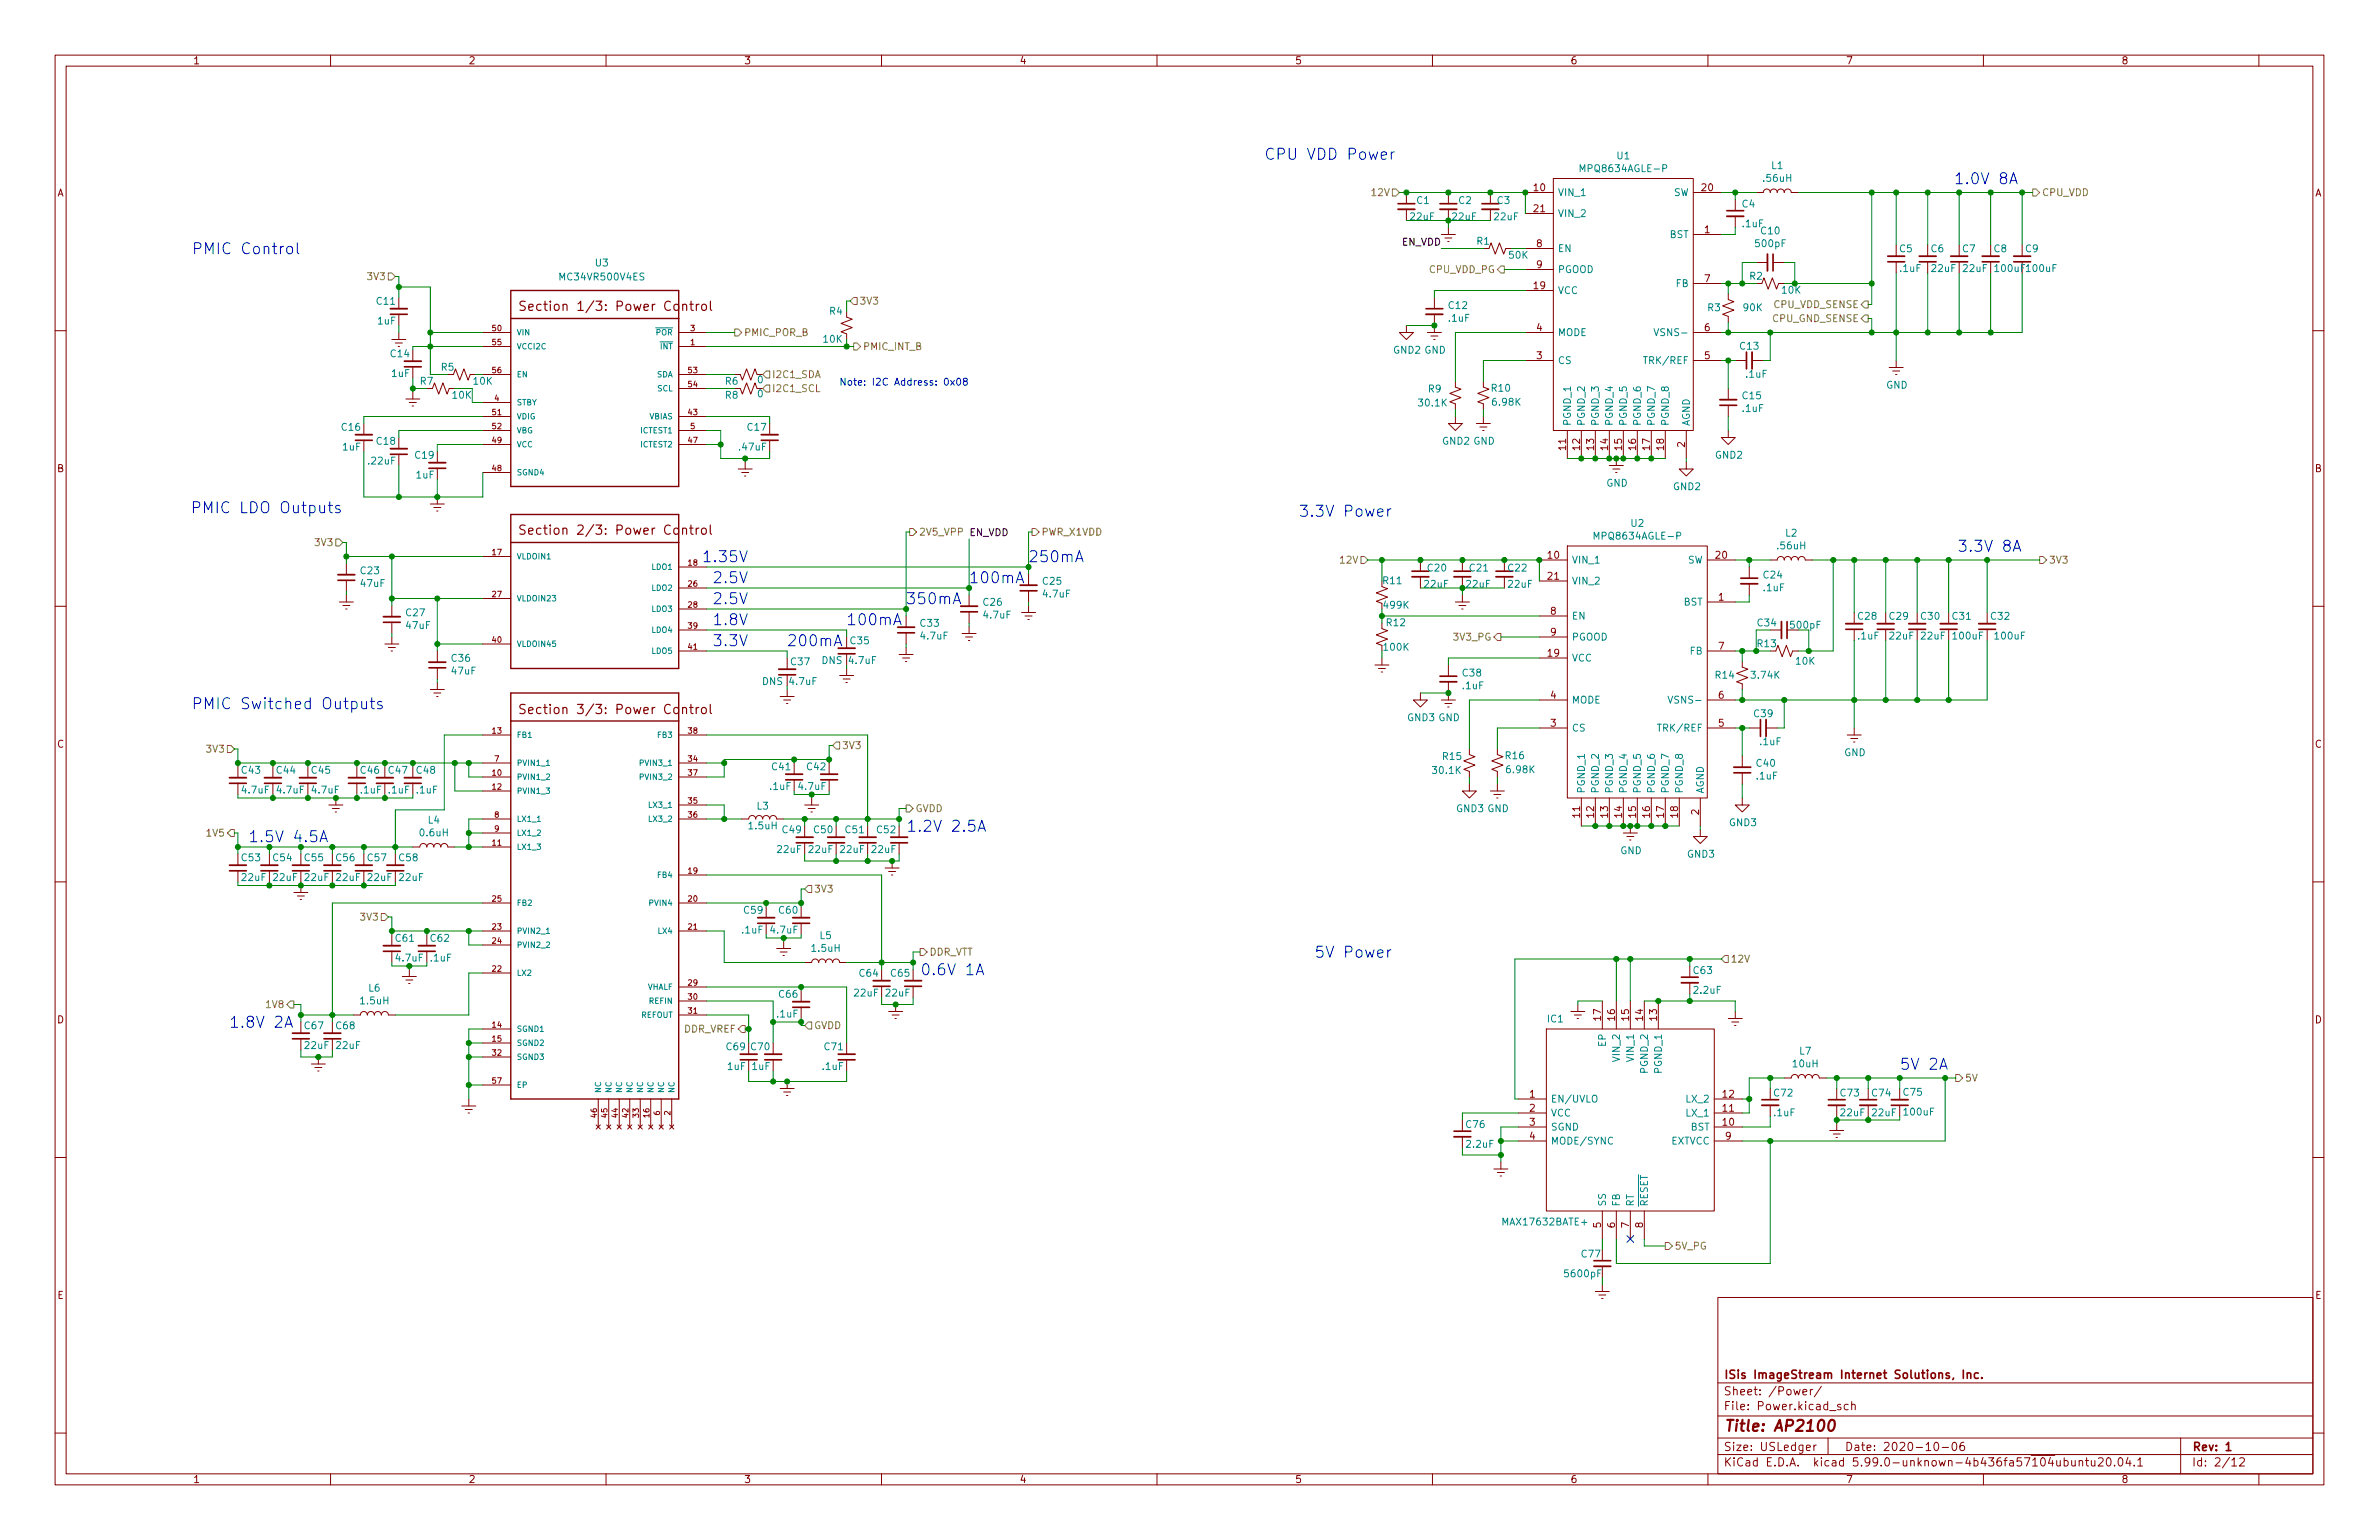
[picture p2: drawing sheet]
<svg xmlns="http://www.w3.org/2000/svg" width="432mm" height="279mm" viewBox="0 0 432 279" stroke-linecap="round" stroke-linejoin="round" font-family="sans-serif">
<defs><g id="words">
<g font-size="2.8" fill="#0000c2">
<text x="231.6" y="29">CPU VDD Power</text>
<text x="356.3" y="33.4">1.0V 8A</text>
<text x="36.9" y="46.1">PMIC Control</text>
<text x="37.1" y="93.1">PMIC LDO Outputs</text>
<text x="237.8" y="93.8">3.3V Power</text>
<text x="356.9" y="100.1">3.3V 8A</text>
<text x="128.6" y="102">1.35V</text>
<text x="130.1" y="105.8">2.5V</text>
<text x="176.9" y="105.8">100mA</text>
<text x="187.7" y="102">250mA</text>
<text x="130.1" y="113.4">1.8V</text>
<text x="130.1" y="109.6">2.5V</text>
<text x="154.7" y="113.4">100mA</text>
<text x="165.5" y="109.6">350mA</text>
<text x="130.1" y="117.3">3.3V</text>
<text x="143.9" y="117.3">200mA</text>
<text x="38.3" y="128.7">PMIC Switched Outputs</text>
<text x="47.3" y="152.8">1.5V 4.5A</text>
<text x="164.5" y="150.9">1.2V 2.5A</text>
<text x="240.1" y="173.8">5V Power</text>
<text x="167" y="176.9">0.6V 1A</text>
<text x="43.2" y="186.5">1.8V 2A</text>
<text x="345.9" y="194.1">5V 2A</text>
</g>
<text font-size="2.8" fill="#840000" x="312.8" y="259.7">Title: AP2100</text>
<g font-size="2.3" fill="#840000">
<text x="96.9" y="56.4">Section 1/3: Power Control</text>
<text x="96.9" y="97">Section 2/3: Power Control</text>
<text x="96.9" y="129.6">Section 3/3: Power Control</text>
</g>
<g font-size="2.1" fill="#840000">
<text x="312.8" y="250.2">ISis ImageStream Internet Solutions, Inc.</text>
<text x="312.8" y="255.9">File: Power.kicad_sch</text>
<text x="312.8" y="253.2">Sheet: /Power/</text>
<text x="312.8" y="263.2">Size: USLedger</text>
<text x="334.8" y="263.2">Date: 2020-10-06</text>
<text x="397.8" y="263.2">Rev: 1</text>
<text x="312.8" y="266">KiCad E.D.A. kicad 5.99.0-unknown-4b436fa57~104~ubuntu20.04.1</text>
<text x="397.8" y="266">Id: 2/12</text>
</g>
<g font-size="1.8" fill="#840000">
<text x="35" y="11.7">1</text>
<text x="85" y="11.7">2</text>
<text x="135" y="11.7">3</text>
<text x="185" y="11.7">4</text>
<text x="235" y="11.7">5</text>
<text x="285" y="11.7">6</text>
<text x="335" y="11.7">7</text>
<text x="385" y="11.7">8</text>
<text x="10.3" y="35.6">A</text>
<text x="278.4" y="34.7">10</text>
<text x="308.9" y="34.7">20</text>
<text x="420.1" y="35.6">A</text>
<text x="278.4" y="38.5">21</text>
<text x="278.9" y="44.8">8</text>
<text x="309.4" y="42.3">1</text>
<text x="278.4" y="52.5">19</text>
<text x="278.9" y="48.6">9</text>
<text x="309.4" y="51.2">7</text>
<text x="278.9" y="65.2">3</text>
<text x="278.9" y="60.1">4</text>
<text x="309.4" y="65.2">5</text>
<text x="309.4" y="60.1">6</text>
<text x="284.2" y="81.6" transform="rotate(-90 284.2 81.6)">11</text>
<text x="286.8" y="81.6" transform="rotate(-90 286.8 81.6)">12</text>
<text x="289.3" y="81.6" transform="rotate(-90 289.3 81.6)">13</text>
<text x="291.8" y="81.6" transform="rotate(-90 291.8 81.6)">14</text>
<text x="294.4" y="81.6" transform="rotate(-90 294.4 81.6)">15</text>
<text x="296.9" y="81.6" transform="rotate(-90 296.9 81.6)">16</text>
<text x="299.5" y="81.6" transform="rotate(-90 299.5 81.6)">17</text>
<text x="302" y="81.6" transform="rotate(-90 302 81.6)">18</text>
<text x="305.8" y="81.1" transform="rotate(-90 305.8 81.1)">2</text>
<text x="10.3" y="85.7">B</text>
<text x="420.1" y="85.7">B</text>
<text x="281" y="101.3">10</text>
<text x="311.4" y="101.3">20</text>
<text x="281" y="105.2">21</text>
<text x="281.4" y="111.5">8</text>
<text x="311.9" y="109">1</text>
<text x="281" y="119.1">19</text>
<text x="281.4" y="115.3">9</text>
<text x="311.9" y="117.9">7</text>
<text x="281.4" y="131.8">3</text>
<text x="281.4" y="126.7">4</text>
<text x="311.9" y="131.8">5</text>
<text x="311.9" y="126.7">6</text>
<text x="10.3" y="135.6">C</text>
<text x="420.1" y="135.6">C</text>
<text x="286.8" y="148.3" transform="rotate(-90 286.8 148.3)">11</text>
<text x="289.3" y="148.3" transform="rotate(-90 289.3 148.3)">12</text>
<text x="291.8" y="148.3" transform="rotate(-90 291.8 148.3)">13</text>
<text x="294.4" y="148.3" transform="rotate(-90 294.4 148.3)">14</text>
<text x="296.9" y="148.3" transform="rotate(-90 296.9 148.3)">15</text>
<text x="299.5" y="148.3" transform="rotate(-90 299.5 148.3)">16</text>
<text x="302" y="148.3" transform="rotate(-90 302 148.3)">17</text>
<text x="304.5" y="148.3" transform="rotate(-90 304.5 148.3)">18</text>
<text x="308.4" y="147.8" transform="rotate(-90 308.4 147.8)">2</text>
<text x="10.3" y="185.7">D</text>
<text x="290.6" y="185.1" transform="rotate(-90 290.6 185.1)">17</text>
<text x="293.1" y="185.1" transform="rotate(-90 293.1 185.1)">16</text>
<text x="295.7" y="185.1" transform="rotate(-90 295.7 185.1)">15</text>
<text x="298.2" y="185.1" transform="rotate(-90 298.2 185.1)">14</text>
<text x="300.7" y="185.1" transform="rotate(-90 300.7 185.1)">13</text>
<text x="420.1" y="185.7">D</text>
<text x="277.6" y="199.1">1</text>
<text x="277.6" y="201.7">2</text>
<text x="312.7" y="199.1">12</text>
<text x="312.7" y="201.7">11</text>
<text x="277.6" y="204.2">3</text>
<text x="277.6" y="206.8">4</text>
<text x="312.7" y="204.2">10</text>
<text x="313.2" y="206.8">9</text>
<text x="290.6" y="222.7" transform="rotate(-90 290.6 222.7)">5</text>
<text x="293.1" y="222.7" transform="rotate(-90 293.1 222.7)">6</text>
<text x="295.7" y="222.7" transform="rotate(-90 295.7 222.7)">7</text>
<text x="298.2" y="222.7" transform="rotate(-90 298.2 222.7)">8</text>
<text x="10.4" y="235.7">E</text>
<text x="420.2" y="235.7">E</text>
<text x="35" y="269.1">1</text>
<text x="85" y="269.1">2</text>
<text x="135" y="269.1">3</text>
<text x="185" y="269.1">4</text>
<text x="235" y="269.1">5</text>
<text x="285" y="269.1">6</text>
<text x="335" y="269.1">7</text>
<text x="385" y="269.1">8</text>
</g>
<g font-size="1.8" fill="#008484">
<text x="293.5" y="28.9">U1</text>
<text x="282.7" y="35.6">VIN_1</text>
<text x="287.3" y="31.2">MPQ8634AGLE-P</text>
<text x="303.7" y="35.6">SW</text>
<text x="320.2" y="33">.56uH</text>
<text x="321.5" y="30.7">L1</text>
<text x="256" y="39.9">22uF</text>
<text x="257.2" y="37">C1</text>
<text x="263.7" y="39.9">22uF</text>
<text x="264.8" y="37">C2</text>
<text x="271.3" y="39.9">22uF</text>
<text x="271.8" y="37">C3</text>
<text x="282.7" y="39.4">VIN_2</text>
<text x="316.2" y="37.6">C4</text>
<text x="316.3" y="41.2">.1uF</text>
<text x="268.1" y="44.4">R1</text>
<text x="282.7" y="45.7">EN</text>
<text x="303" y="43.2">BST</text>
<text x="318.8" y="44.8">500pF</text>
<text x="319.7" y="42.5">C10</text>
<text x="344.8" y="45.8">C5</text>
<text x="350.5" y="45.8">C6</text>
<text x="356.2" y="45.8">C7</text>
<text x="361.9" y="45.8">C8</text>
<text x="367.6" y="45.8">C9</text>
<text x="101.9" y="50.9">MC34VR500V4ES</text>
<text x="108.1" y="48.3">U3</text>
<text x="282.7" y="53.3">VCC</text>
<text x="282.7" y="49.5">PGOOD</text>
<text x="304.2" y="52.1">FB</text>
<text x="317.6" y="50.7">R2</text>
<text x="344.9" y="49.3">.1uF</text>
<text x="350.7" y="49.3">22uF</text>
<text x="356.4" y="49.3">22uF</text>
<text x="362.2" y="49.3">100uF</text>
<text x="367.9" y="49.3">100uF</text>
<text x="68.4" y="55.3">C11</text>
<text x="68.6" y="58.9">1uF</text>
<text x="150.6" y="57.1">R4</text>
<text x="263" y="58.4">.1uF</text>
<text x="263" y="56">C12</text>
<text x="310" y="56.4">R3</text>
<text x="316.5" y="56.4">90K</text>
<text x="71" y="64.8">C14</text>
<text x="149.5" y="62.2">10K</text>
<text x="252.9" y="64.2">GND2 GND</text>
<text x="282.7" y="61">MODE</text>
<text x="301.2" y="61">VSNS-</text>
<text x="315.9" y="63.4">C13</text>
<text x="71.1" y="68.4">1uF</text>
<text x="76.3" y="69.8">R7</text>
<text x="80.1" y="67.2">R5</text>
<text x="131.7" y="69.8">R6</text>
<text x="137.5" y="69.5">0</text>
<text x="259.3" y="71.2">R9</text>
<text x="270.8" y="71.1">R10</text>
<text x="282.7" y="66">CS</text>
<text x="298.9" y="66">TRK/REF</text>
<text x="317" y="68.5">.1uF</text>
<text x="342.3" y="70.5">GND</text>
<text x="82.2" y="72.3">10K</text>
<text x="131.7" y="72.3">R8</text>
<text x="137.5" y="72.1">0</text>
<text x="257.6" y="73.7">30.1K</text>
<text x="271" y="73.6">6.98K</text>
<text x="285.1" y="77.3" transform="rotate(-90 285.1 77.3)">PGND_1</text>
<text x="287.7" y="77.3" transform="rotate(-90 287.7 77.3)">PGND_2</text>
<text x="290.2" y="77.3" transform="rotate(-90 290.2 77.3)">PGND_3</text>
<text x="292.7" y="77.3" transform="rotate(-90 292.7 77.3)">PGND_4</text>
<text x="295.3" y="77.3" transform="rotate(-90 295.3 77.3)">PGND_5</text>
<text x="297.8" y="77.3" transform="rotate(-90 297.8 77.3)">PGND_6</text>
<text x="300.4" y="77.3" transform="rotate(-90 300.4 77.3)">PGND_7</text>
<text x="302.9" y="77.3" transform="rotate(-90 302.9 77.3)">PGND_8</text>
<text x="306.7" y="77.3" transform="rotate(-90 306.7 77.3)">AGND</text>
<text x="316.3" y="74.7">.1uF</text>
<text x="316.3" y="72.4">C15</text>
<text x="62.1" y="78.1">C16</text>
<text x="62.2" y="81.7">1uF</text>
<text x="68.4" y="80.7">C18</text>
<text x="75.4" y="83.2">C19</text>
<text x="134.2" y="81.7">.47uF</text>
<text x="135.7" y="78.1">C17</text>
<text x="261.8" y="80.7">GND2 GND</text>
<text x="311.4" y="83.2">GND2</text>
<text x="66.9" y="84.3">.22uF</text>
<text x="75.6" y="86.8">1uF</text>
<text x="291.5" y="88.3">GND</text>
<text x="303.7" y="88.9">GND2</text>
<text x="296" y="95.6">U2</text>
<text x="289.9" y="97.9">MPQ8634AGLE-P</text>
<text x="322.7" y="99.7">.56uH</text>
<text x="324.1" y="97.3">L2</text>
<text x="65.5" y="104.2">C23</text>
<text x="65.5" y="106.5">47uF</text>
<text x="189.3" y="106.1">C25</text>
<text x="251.1" y="106">R11</text>
<text x="258.6" y="106.6">22uF</text>
<text x="259.2" y="103.7">C20</text>
<text x="266.2" y="106.6">22uF</text>
<text x="266.8" y="103.7">C21</text>
<text x="273.8" y="103.7">C22</text>
<text x="273.8" y="106.6">22uF</text>
<text x="285.2" y="102.2">VIN_1</text>
<text x="285.2" y="106">VIN_2</text>
<text x="306.3" y="102.2">SW</text>
<text x="320.1" y="107.3">.1uF</text>
<text x="320.1" y="104.9">C24</text>
<text x="73.8" y="111.8">C27</text>
<text x="167.1" y="113.7">C33</text>
<text x="178.5" y="109.9">C26</text>
<text x="178.6" y="112.2">4.7uF</text>
<text x="189.4" y="108.4">4.7uF</text>
<text x="251.3" y="110.4">499K</text>
<text x="251.7" y="113.6">R12</text>
<text x="285.2" y="112.4">EN</text>
<text x="305.6" y="109.9">BST</text>
<text x="319.1" y="113.6">C34</text>
<text x="337.3" y="112.4">C28</text>
<text x="343" y="112.4">C29</text>
<text x="348.7" y="112.4">C30</text>
<text x="354.4" y="112.4">C31</text>
<text x="361.4" y="112.4">C32</text>
<text x="73.8" y="114.1">47uF</text>
<text x="154.4" y="116.9">C35</text>
<text x="167.2" y="116">4.7uF</text>
<text x="251.3" y="118">100K</text>
<text x="285.2" y="116.2">PGOOD</text>
<text x="306.8" y="118.7">FB</text>
<text x="319" y="117.4">R13</text>
<text x="337.3" y="116">.1uF</text>
<text x="343" y="116">22uF</text>
<text x="348.8" y="116">22uF</text>
<text x="354.6" y="116">100uF</text>
<text x="362.2" y="116">100uF</text>
<text x="82" y="120">C36</text>
<text x="82.1" y="122.4">47uF</text>
<text x="138.9" y="124.3">DNS 4.7uF</text>
<text x="143.6" y="120.7">C37</text>
<text x="149.7" y="120.5">DNS 4.7uF</text>
<text x="265.5" y="125">.1uF</text>
<text x="265.5" y="122.7">C38</text>
<text x="285.2" y="120">VCC</text>
<text x="311.4" y="123.1">R14</text>
<text x="318" y="123.1">3.74K</text>
<text x="326" y="120.6">10K</text>
<text x="255.5" y="130.8">GND3 GND</text>
<text x="285.2" y="127.6">MODE</text>
<text x="303.7" y="127.6">VSNS-</text>
<text x="318.4" y="130.1">C39</text>
<text x="261.9" y="137.9">R15</text>
<text x="273.3" y="137.7">R16</text>
<text x="285.2" y="132.7">CS</text>
<text x="301.5" y="132.7">TRK/REF</text>
<text x="319.5" y="135.2">.1uF</text>
<text x="334.7" y="137.2">GND</text>
<text x="43.9" y="140.4">C43</text>
<text x="44" y="143.9">4.7uF</text>
<text x="50.3" y="140.4">C44</text>
<text x="50.4" y="143.9">4.7uF</text>
<text x="56.6" y="140.4">C45</text>
<text x="56.7" y="143.9">4.7uF</text>
<text x="65.5" y="143.9">.1uF</text>
<text x="65.5" y="140.4">C46</text>
<text x="70.6" y="143.9">.1uF</text>
<text x="70.6" y="140.4">C47</text>
<text x="75.6" y="143.9">.1uF</text>
<text x="75.7" y="140.4">C48</text>
<text x="139.8" y="143.3">.1uF</text>
<text x="140.2" y="139.7">C41</text>
<text x="145" y="143.3">4.7uF</text>
<text x="146.5" y="139.7">C42</text>
<text x="260.2" y="140.4">30.1K</text>
<text x="273.6" y="140.3">6.98K</text>
<text x="318.9" y="141.4">.1uF</text>
<text x="318.9" y="139.1">C40</text>
<text x="77.7" y="149.4">L4</text>
<text x="137.4" y="146.9">L3</text>
<text x="264.4" y="147.3">GND3 GND</text>
<text x="287.7" y="144" transform="rotate(-90 287.7 144)">PGND_1</text>
<text x="290.2" y="144" transform="rotate(-90 290.2 144)">PGND_2</text>
<text x="292.7" y="144" transform="rotate(-90 292.7 144)">PGND_3</text>
<text x="295.3" y="144" transform="rotate(-90 295.3 144)">PGND_4</text>
<text x="297.8" y="144" transform="rotate(-90 297.8 144)">PGND_5</text>
<text x="300.4" y="144" transform="rotate(-90 300.4 144)">PGND_6</text>
<text x="302.9" y="144" transform="rotate(-90 302.9 144)">PGND_7</text>
<text x="305.4" y="144" transform="rotate(-90 305.4 144)">PGND_8</text>
<text x="309.2" y="144" transform="rotate(-90 309.2 144)">AGND</text>
<text x="313.9" y="149.9">GND3</text>
<text x="76.3" y="151.7">0.6uH</text>
<text x="136" y="150.5">1.5uH</text>
<text x="141.1" y="154.7">22uF</text>
<text x="142.1" y="151.2">C49</text>
<text x="146.9" y="154.7">22uF</text>
<text x="147.8" y="151.2">C50</text>
<text x="152.6" y="154.7">22uF</text>
<text x="153.5" y="151.2">C51</text>
<text x="158.3" y="154.7">22uF</text>
<text x="159.2" y="151.2">C52</text>
<text x="294.1" y="155">GND</text>
<text x="306.3" y="155.6">GND3</text>
<text x="43.9" y="156.2">C53</text>
<text x="44" y="159.8">22uF</text>
<text x="49.6" y="156.2">C54</text>
<text x="49.7" y="159.8">22uF</text>
<text x="55.3" y="156.2">C55</text>
<text x="55.4" y="159.8">22uF</text>
<text x="61.1" y="156.2">C56</text>
<text x="61.1" y="159.8">22uF</text>
<text x="66.8" y="156.2">C57</text>
<text x="66.8" y="159.8">22uF</text>
<text x="72.5" y="156.2">C58</text>
<text x="72.5" y="159.8">22uF</text>
<text x="135.1" y="165.8">C59</text>
<text x="141.4" y="165.8">C60</text>
<text x="71.9" y="170.8">C61</text>
<text x="78.2" y="170.8">C62</text>
<text x="134.7" y="169.3">.1uF</text>
<text x="140" y="169.3">4.7uF</text>
<text x="147.5" y="172.7">1.5uH</text>
<text x="148.8" y="170.4">L5</text>
<text x="66.9" y="179.9">L6</text>
<text x="72" y="174.4">4.7uF</text>
<text x="78.2" y="174.4">.1uF</text>
<text x="156" y="177.2">C64</text>
<text x="161.8" y="177.2">C65</text>
<text x="307.4" y="176.7">C63</text>
<text x="65.5" y="182.2">1.5uH</text>
<text x="141.1" y="184.6">.1uF</text>
<text x="141.4" y="181">C66</text>
<text x="155.1" y="180.8">22uF</text>
<text x="160.8" y="180.8">22uF</text>
<text x="280.9" y="185.5">IC1</text>
<text x="307.5" y="180.3">2.2uF</text>
<text x="55.3" y="186.7">C67</text>
<text x="55.4" y="190.3">22uF</text>
<text x="61.1" y="186.7">C68</text>
<text x="61.1" y="190.3">22uF</text>
<text x="131.9" y="190.5">C69</text>
<text x="136.4" y="190.5">C70</text>
<text x="149.7" y="190.5">C71</text>
<text x="291.5" y="189.8" transform="rotate(-90 291.5 189.8)">EP</text>
<text x="326.6" y="191.3">L7</text>
<text x="132.1" y="194.1">1uF</text>
<text x="136.5" y="194.1">1uF</text>
<text x="149.3" y="194.1">.1uF</text>
<text x="294" y="192.4" transform="rotate(-90 294 192.4)">VIN_2</text>
<text x="296.5" y="192.4" transform="rotate(-90 296.5 192.4)">VIN_1</text>
<text x="299.1" y="194.5" transform="rotate(-90 299.1 194.5)">PGND_2</text>
<text x="301.6" y="194.5" transform="rotate(-90 301.6 194.5)">PGND_1</text>
<text x="325.5" y="193.6">10uH</text>
<text x="281.4" y="200">EN/UVLO</text>
<text x="281.4" y="202.6">VCC</text>
<text x="306.2" y="200">LX_2</text>
<text x="306.2" y="202.6">LX_1</text>
<text x="322" y="202.5">.1uF</text>
<text x="322" y="198.9">C72</text>
<text x="334.1" y="198.9">C73</text>
<text x="334.1" y="202.5">22uF</text>
<text x="339.8" y="198.9">C74</text>
<text x="339.9" y="202.5">22uF</text>
<text x="345.5" y="198.8">C75</text>
<text x="345.7" y="202.4">100uF</text>
<text x="266.2" y="204.6">C76</text>
<text x="266.3" y="208.2">2.2uF</text>
<text x="281.4" y="205.1">SGND</text>
<text x="281.4" y="207.6">MODE/SYNC</text>
<text x="303.2" y="207.6">EXTVCC</text>
<text x="306.8" y="205.1">BST</text>
<text x="291.5" y="218.9" transform="rotate(-90 291.5 218.9)">SS</text>
<text x="294" y="218.9" transform="rotate(-90 294 218.9)">FB</text>
<text x="296.5" y="218.9" transform="rotate(-90 296.5 218.9)">RT</text>
<text x="299.1" y="218.9" transform="rotate(-90 299.1 218.9)">~RESET</text>
<text x="273.1" y="222.3">MAX17632BATE+</text>
<text x="284.2" y="231.7">5600pF</text>
<text x="287.1" y="228.1">C77</text>
</g>
<g font-size="1.8" fill="#848400">
<text x="249.2" y="35.6">12V</text>
<text x="370.6" y="35.6">CPU_VDD</text>
<text x="67" y="50.8">3V3</text>
<text x="259.4" y="49.5">CPU_VDD_PG</text>
<text x="156" y="55.2">3V3</text>
<text x="321.8" y="58.4">CPU_GND_SENSE</text>
<text x="322" y="55.9">CPU_VDD_SENSE</text>
<text x="135" y="61">PMIC_POR_B</text>
<text x="156.6" y="63.5">PMIC_INT_B</text>
<text x="140.1" y="71.1">I2C1_SCL</text>
<text x="140.1" y="68.6">I2C1_SDA</text>
<text x="57.4" y="99.1">3V3</text>
<text x="166.8" y="97.2">2V5_VPP</text>
<text x="189" y="97.2">PWR_X1VDD</text>
<text x="243.5" y="102.2">12V</text>
<text x="371.9" y="102.2">3V3</text>
<text x="264.1" y="116.2">3V3_PG</text>
<text x="37.7" y="136.5">3V3</text>
<text x="152.8" y="135.9">3V3</text>
<text x="166.1" y="147.3">GVDD</text>
<text x="37.7" y="151.8">1V5</text>
<text x="147.7" y="161.9">3V3</text>
<text x="65.7" y="167">3V3</text>
<text x="168.7" y="173.4">DDR_VTT</text>
<text x="314.1" y="174.6">12V</text>
<text x="48.5" y="182.9">1V8</text>
<text x="124.1" y="187.3">DDR_VREF</text>
<text x="147.7" y="186.7">GVDD</text>
<text x="356.6" y="196.2">5V</text>
<text x="303.9" y="226.7">5V_PG</text>
</g>
<g font-size="1.8">
<text x="254.4" y="44.5">EN_VDD</text>
<text x="175.9" y="97.3">EN_VDD</text>
</g>
<g font-size="1.8" fill="#008400">
<text x="273.9" y="46.9">50K</text>
<text x="323.5" y="53.3">10K</text>
<text x="86" y="69.8">10K</text>
<text x="325.1" y="114">500pF</text>
</g>
<text font-size="1.8" fill="#0000c2" x="155.5" y="69.9">Note: I2C Address: 0x08</text>
<g font-size="1.4" fill="#840000">
<text x="89.4" y="60.1">50</text>
<text x="89.4" y="62.6">55</text>
<text x="125.3" y="62.6">1</text>
<text x="125.3" y="60.1">3</text>
<text x="89.4" y="67.7">56</text>
<text x="124.9" y="67.7">53</text>
<text x="124.9" y="70.2">54</text>
<text x="89.4" y="75.3">51</text>
<text x="89.4" y="77.9">52</text>
<text x="89.8" y="72.8">4</text>
<text x="124.9" y="75.3">43</text>
<text x="125.3" y="77.9">5</text>
<text x="89.4" y="80.4">49</text>
<text x="124.9" y="80.4">47</text>
<text x="89.4" y="85.5">48</text>
<text x="89.4" y="100.7">17</text>
<text x="124.9" y="102.6">18</text>
<text x="124.9" y="106.4">26</text>
<text x="89.4" y="108.3">27</text>
<text x="124.9" y="110.2">28</text>
<text x="89.4" y="116.6">40</text>
<text x="124.9" y="114">39</text>
<text x="124.9" y="117.9">41</text>
<text x="89.4" y="133.1">13</text>
<text x="124.9" y="133.1">38</text>
<text x="89.4" y="140.7">10</text>
<text x="89.4" y="143.3">12</text>
<text x="89.8" y="138.2">7</text>
<text x="124.9" y="138.2">34</text>
<text x="124.9" y="140.7">37</text>
<text x="89.8" y="148.3">8</text>
<text x="124.9" y="145.8">35</text>
<text x="124.9" y="148.3">36</text>
<text x="89.4" y="153.4">11</text>
<text x="89.8" y="150.9">9</text>
<text x="124.9" y="158.5">19</text>
<text x="89.4" y="163.6">25</text>
<text x="124.9" y="163.6">20</text>
<text x="89.4" y="168.7">23</text>
<text x="89.4" y="171.2">24</text>
<text x="124.9" y="168.7">21</text>
<text x="89.4" y="176.3">22</text>
<text x="124.9" y="178.8">29</text>
<text x="124.9" y="181.4">30</text>
<text x="124.9" y="183.9">31</text>
<text x="89.4" y="186.4">14</text>
<text x="89.4" y="191.5">32</text>
<text x="89.4" y="189">15</text>
<text x="89.4" y="196.6">57</text>
<text x="108.3" y="202.7" transform="rotate(-90 108.3 202.7)">46</text>
<text x="110.2" y="202.7" transform="rotate(-90 110.2 202.7)">45</text>
<text x="112.1" y="202.7" transform="rotate(-90 112.1 202.7)">44</text>
<text x="114" y="202.7" transform="rotate(-90 114 202.7)">42</text>
<text x="116" y="202.7" transform="rotate(-90 116 202.7)">33</text>
<text x="117.9" y="202.7" transform="rotate(-90 117.9 202.7)">16</text>
<text x="119.8" y="202.3" transform="rotate(-90 119.8 202.3)">6</text>
<text x="121.7" y="202.3" transform="rotate(-90 121.7 202.3)">2</text>
</g>
<g font-size="1.4" fill="#008484">
<text x="93.7" y="60.8">VIN</text>
<text x="93.7" y="63.4">VCCI2C</text>
<text x="119.1" y="60.8">~POR~</text>
<text x="119.9" y="63.4">~INT~</text>
<text x="93.7" y="68.5">EN</text>
<text x="119.2" y="68.5">SDA</text>
<text x="119.3" y="71">SCL</text>
<text x="93.7" y="73.5">STBY</text>
<text x="93.7" y="76.1">VDIG</text>
<text x="117.8" y="76.1">VBIAS</text>
<text x="93.7" y="81.2">VCC</text>
<text x="93.7" y="78.6">VBG</text>
<text x="116.4" y="78.6">ICTEST1</text>
<text x="116.4" y="81.2">ICTEST2</text>
<text x="93.7" y="86.2">SGND4</text>
<text x="93.7" y="101.5">VLDOIN1</text>
<text x="118.4" y="103.4">LDO1</text>
<text x="118.4" y="107.2">LDO2</text>
<text x="93.7" y="109.1">VLDOIN23</text>
<text x="118.4" y="111">LDO3</text>
<text x="93.7" y="117.3">VLDOIN45</text>
<text x="118.4" y="114.8">LDO4</text>
<text x="118.4" y="118.6">LDO5</text>
<text x="93.7" y="133.9">FB1</text>
<text x="119.5" y="133.9">FB3</text>
<text x="93.7" y="138.9">PVIN1_1</text>
<text x="93.7" y="141.5">PVIN1_2</text>
<text x="116.5" y="138.9">PVIN3_1</text>
<text x="116.5" y="141.5">PVIN3_2</text>
<text x="93.7" y="149.1">LX1_1</text>
<text x="93.7" y="144">PVIN1_3</text>
<text x="118" y="146.6">LX3_1</text>
<text x="118" y="149.1">LX3_2</text>
<text x="93.7" y="151.6">LX1_2</text>
<text x="93.7" y="154.2">LX1_3</text>
<text x="119.5" y="159.3">FB4</text>
<text x="93.7" y="164.3">FB2</text>
<text x="118.1" y="164.3">PVIN4</text>
<text x="93.7" y="169.4">PVIN2_1</text>
<text x="93.7" y="172">PVIN2_2</text>
<text x="119.6" y="169.4">LX4</text>
<text x="93.7" y="177">LX2</text>
<text x="117.5" y="179.6">VHALF</text>
<text x="116.4" y="184.7">REFOUT</text>
<text x="117.9" y="182.1">REFIN</text>
<text x="93.7" y="187.2">SGND1</text>
<text x="93.7" y="189.7">SGND2</text>
<text x="93.7" y="192.3">SGND3</text>
<text x="93.7" y="197.4">EP</text>
<text x="109.1" y="198.4" transform="rotate(-90 109.1 198.4)">NC</text>
<text x="111" y="198.4" transform="rotate(-90 111 198.4)">NC</text>
<text x="112.9" y="198.4" transform="rotate(-90 112.9 198.4)">NC</text>
<text x="114.8" y="198.4" transform="rotate(-90 114.8 198.4)">NC</text>
<text x="116.7" y="198.4" transform="rotate(-90 116.7 198.4)">NC</text>
<text x="118.6" y="198.4" transform="rotate(-90 118.6 198.4)">NC</text>
<text x="120.5" y="198.4" transform="rotate(-90 120.5 198.4)">NC</text>
<text x="122.4" y="198.4" transform="rotate(-90 122.4 198.4)">NC</text>
</g>
</g></defs>
<g fill="none" stroke="#840000" stroke-width=".18">
<path d="M10 10h411.8v259.4h-411.8zM12 12h407.8v255.4h-407.8zM60 10v2M110 10v2M160 10v2M210 10v2M260 10v2M310 10v2M360 10v2M410 10v2M255.3 34.9v2.1M255.3 38v2"/>
<path d="M262.9 34.9v2.1M262.9 38v2M270.5 34.9v2.1M270.5 38v2M276.9 34.9h5M276.9 38.7h5M281.9 32.4h25.4v45.7h-25.4zM307.3 34.9h5.1M315 36.2v2M315 39.2v2.1M318.8 34.9h1.2a.64 .64 0 0 1 .7-.6 .64 .64 0 0 1 .6 .6 .64 .64 0 0 1 .6-.6 .64 .64 0 0 1 .7 .6 .64 .64 0 0 1 .6-.6 .64 .64 0 0 1 .6 .6 .64 .64 0 0 1 .7-.6 .64 .64 0 0 1 .6 .6h1.3M10 60h2"/>
<path d="M72.4 54v2M72.4 57v2.1M153.7 56.5v1l1 .4-2 .8 2 .7-2 .8 1 .4v1M255.3 59.1v1.2h1.2l-1.2 1.3-1.3-1.3h1.3M260.3 54v2M260.3 57v3.3M261.6 42.5h2.6M262.3 43.2h1.2M262.8 43.8h.2M262.9 41.3v1.2M269.2 45.1h1.1l.3-1 .8 2 .8-2 .7 2 .4-1h1M276.9 52.7h5"/>
<path d="M276.9 45.1h5M276.9 48.9h5M307.3 42.5h5.1M307.3 51.4h5.1M313.7 53.3v1.1l1 .3-2 .8 2 .8-2 .7 1 .4v1M318.8 51.4h1l.4-1 .7 2.1 .8-2.1 .8 2.1 .3-1.1h1M318.8 47.6h2M321.8 47.6h2M344.2 44.5v2M344.2 47.5v2M349.9 44.5v2M349.9 47.5v2"/>
<path d="M355.6 44.5v2M355.6 47.5v2M361.3 44.5v2M361.3 47.5v2M367 44.5v2M419.8 60h2M66 76.8v2.1M66 79.9v2M71.1 61.6h2.6M71.8 62.2h1.2M72.3 62.9h.2M72.4 60.3v1.3"/>
<path d="M72.4 79.4v2M73.7 72.4h2.5M74.3 73h1.3M74.8 73.7h.3M74.9 63.5v2M74.9 66.5v2.1M74.9 71.1v1.3M77.5 70.5h1l.4-1 .7 2 .8-2 .8 2 .3-1h1M81.3 67.9h1l.4-1 .7 2.1 .8-2.1 .8 2.1 .3-1.1h1.1M87.6 62.9h5.1M87.6 60.3h5.1M87.6 73h5.1"/>
<path d="M87.6 78.1h5.1M87.6 75.6h5.1M87.6 67.9h5.1M123.2 62.9h5.1M123.2 60.3h5.1M123.2 78.1h5.1M123.2 75.6h5.1M123.2 67.9h5.1M123.2 70.5h5.1M134.4 67.9l.3 1.1 .8-2.1 .8 2.1 .7-2.1 .4 1M134.4 70.5l.3 1 .8-2 .8 2 .7-2 .4 1M139.7 76.8v2.1"/>
<path d="M139.7 79.9v2M259.1 60.3h2.5M259.7 61h1.3M260.2 61.6h.3M264.2 69.2v1l1 .4-2.1 .8 2.1 .7-2.1 .8 1.1 .4v1M264.2 75.6v1.2h1.2l-1.2 1.3-1.3-1.3h1.3M268 76.8h2.5M268.6 77.5h1.3M269.1 78.1h.3M269.2 69.2v1l1.1 .4-2.1 .8 2.1 .7-2.1 .8 1 .4v1M269.2 75.6v1.2M276.9 60.3h5"/>
<path d="M276.9 65.4h5M284.5 78.1v5.1M287 78.1v5.1M289.6 78.1v5.1M292.1 78.1v5.1M294.6 78.1v5.1M297.2 78.1v5.1M299.7 78.1v5.1M302.3 78.1v5.1M306.1 78.1v5.1M307.3 60.3h5.1M307.3 65.4h5.1"/>
<path d="M313.7 78.1v1.3h1.3l-1.3 1.2-1.3-1.2h1.3M313.7 70.5v2M313.7 73.5v2.1M315 65.4h2M318 65.4h2M342.9 66.7h2.5M343.5 67.3h1.3M344 67.9h.3M344.2 65.4v1.3M72.4 82.4v2.1M78.1 91.4h2.5M78.7 92.1h1.3"/>
<path d="M79.2 92.7h.3M79.4 81.9v2M79.4 85v2M79.4 90.2v1.2M87.6 80.6h5.1M87.6 85.7h5.1M123.2 80.6h5.1M134 85.1h2.5M134.6 85.7h1.3M135.1 86.4h.3M135.3 83.8v1.3M284.5 99.1h25.4v45.7h-25.4z"/>
<path d="M292.1 84.5h2.5M292.7 85.1h1.3M293.2 85.7h.3M293.4 83.2v1.3M306.1 83.8v1.3h1.2l-1.2 1.3-1.3-1.3h1.3M10 110h2M61.6 109.2h2.5M62.2 109.9h1.3M62.7 110.5h.3M62.9 102.2v2.1M62.9 105.3v2M62.9 108v1.2"/>
<path d="M69.8 116.8h2.6M70.5 117.5h1.3M71 118.1h.2M71.1 109.9v2M71.1 112.9v2M71.1 115.6v1.2M79.4 118.1v2M87.6 101h5.1M87.6 108.6h5.1M87.6 116.8h5.1M123.2 102.9h5.1M123.2 106.7h5.1"/>
<path d="M123.2 110.5h5.1M123.2 114.3h5.1M123.2 118.1h5.1M142.9 119.4v2M153.7 115.6v2M163.2 118.7h2.5M163.8 119.4h1.3M164.5 111.8v2M164.5 114.8v2M164.5 117.5v1.2M174.6 114.9h2.6M175.3 115.6h1.2"/>
<path d="M175.8 116.2h.2M175.9 108v2M175.9 111v2M175.9 113.7v1.2M185.4 111.1h2.6M186.1 111.8h1.2M186.6 112.4h.2M186.7 104.1v2.1M186.7 107.2v2M186.7 109.9v1.2M250.8 113v1l1 .4-2 .8 2 .8-2 .7 1 .4M250.8 106.4l1 .4-2 .8 2 .7-2 .8 1 .4"/>
<path d="M250.8 119.4v1.3M257.8 101.6v2M257.8 104.6v2.1M264.2 109.2h2.5M264.8 109.9h1.3M265.3 110.5h.3M265.4 101.6v2M265.4 104.6v2.1M265.4 108v1.2M273 101.6v2M273 104.6v2.1M279.4 101.6h5.1"/>
<path d="M279.4 119.4h5.1M279.4 105.4h5.1M279.4 111.8h5.1M279.4 115.6h5.1M309.9 118.1h5.1M309.9 109.2h5.1M309.9 101.6h5.1M317.5 102.9v2M317.5 105.9v2.1M321.3 101.6h1.3a.64 .64 0 0 1 .6-.6 .64 .64 0 0 1 .6 .6 .64 .64 0 0 1 .7-.6 .64 .64 0 0 1 .6 .6 .64 .64 0 0 1 .7-.6 .64 .64 0 0 1 .6 .6 .64 .64 0 0 1 .6-.6 .64 .64 0 0 1 .7 .6h1.2M321.3 118.1h1l.4-1 .8 2 .7-2 .8 2 .4-1h1M321.3 114.3h2"/>
<path d="M324.4 114.3h2M336.5 111.1v2.1M336.5 114.2v2M342.3 111.1v2.1M342.3 114.2v2M348 111.1v2.1M348 114.2v2M353.7 111.1v2.1M353.7 114.2v2M360.7 111.1v2.1M360.7 114.2v2M419.8 110h2"/>
<path d="M43.2 139.1v2M49.5 139.1v2M55.9 139.1v2M64.8 139.1v2M69.8 139.1v2M74.9 139.1v2M78.1 125.1h2.5M78.7 125.7h1.3M79.2 126.4h.3M79.4 121.2v2M79.4 123.8v1.3M87.6 138.4h5.1"/>
<path d="M87.6 133.4h5.1M123.2 138.4h5.1M123.2 133.4h5.1M141.6 126.4h2.5M142.2 127h1.3M142.7 127.6h.3M142.9 125.1v1.3M144.1 138.4v2.1M150.5 138.4v2.1M152.4 122.6h2.5M153 123.2h1.3M153.5 123.8h.3"/>
<path d="M153.7 121.3v1.3M164.3 120h.3M249.6 120.7h2.5M250.2 121.3h1.3M250.7 121.9h.3M257.8 125.7v1.3h1.3l-1.3 1.3-1.3-1.3h1.3M261.6 127h2.6M262.3 127.6h1.2M262.8 128.3h.2M262.9 120.7v2M262.9 123.7v3.3M266.7 135.9v1l1 .4-2 .7 2 .8-2 .8 1 .4v1"/>
<path d="M271.8 135.9v1l1 .4-2 .7 2 .8-2 .8 1 .4v1M279.4 132.1h5.1M279.4 127h5.1M309.9 132.1h5.1M309.9 127h5.1M316.2 120v1l1 .4-2 .8 2 .7-2 .8 1 .4v1M316.2 137.2v2M317.5 132.1h2M320.5 132.1h2.1M335.3 133.4h2.5M335.9 134h1.3M336.4 134.6h.3"/>
<path d="M336.5 132.1v1.3M10 160h2M43.2 142.1v2M43.2 154.9v2.1M43.2 158v2M48.9 154.9v2.1M48.9 158v2M49.5 142.1v2M54.6 154.9v2.1M54.6 158v2M55.9 142.1v2M59.7 146.1h2.5"/>
<path d="M60.3 154.9v2.1M60.3 158v2M60.3 146.7h1.3M60.8 147.3h.3M61 144.8v1.3M64.8 142.1v2M66 154.9v2.1M66 158v2M69.8 142.1v2M71.8 154.9v2.1M71.8 158v2M74.9 153.7h1.3a.64 .64 0 0 1 .6-.7 .64 .64 0 0 1 .7 .7 .64 .64 0 0 1 .6-.7 .64 .64 0 0 1 .6 .7 .64 .64 0 0 1 .7-.7 .64 .64 0 0 1 .6 .7 .64 .64 0 0 1 .6-.7 .64 .64 0 0 1 .7 .7h1.2"/>
<path d="M74.9 142.1v2M87.6 148.6h5.1M87.6 141h5.1M87.6 143.5h5.1M87.6 151.1h5.1M87.6 153.7h5.1M123.2 148.6h5.1M123.2 158.8h5.1M123.2 141h5.1M123.2 146.1h5.1M134.6 148.6h1.3a.64 .64 0 0 1 .6-.6 .64 .64 0 0 1 .7 .6 .64 .64 0 0 1 .6-.6 .64 .64 0 0 1 .6 .6 .64 .64 0 0 1 .7-.6 .64 .64 0 0 1 .6 .6 .64 .64 0 0 1 .6-.6 .64 .64 0 0 1 .7 .6h1.2M144.1 141.5v2"/>
<path d="M146 146.1h2.6M146 149.9v2M146 152.9v2M146.7 146.7h1.3M147.2 147.3h.2M147.3 144.8v1.3M150.5 141.5v2M151.8 149.9v2M151.8 152.9v2M157.5 149.9v2M157.5 152.9v2M160.7 157.5h2.5"/>
<path d="M161.3 158.1h1.3M161.8 158.8h.3M161.9 156.2v1.3M163.2 149.9v2M163.2 152.9v2M266.7 142.2v1.3h1.3l-1.3 1.3-1.3-1.3h1.3M270.5 143.5h2.5M271.1 144.1h1.3M271.7 144.8h.2M271.8 142.2v1.3M287 144.8v5.1M289.6 144.8v5.1"/>
<path d="M292.1 144.8v5.1M294.6 151.1h2.6M294.6 144.8v5.1M295.3 151.8h1.2M295.8 152.4h.2M295.9 149.9v1.2M297.2 144.8v5.1M299.7 144.8v5.1M302.3 144.8v5.1M304.8 144.8v5.1M308.6 150.5v1.3h1.3l-1.3 1.2-1.3-1.2h1.3M308.6 144.8v5.1"/>
<path d="M316.2 144.8v1.3h1.3l-1.3 1.2-1.2-1.2h1.2M316.2 140.2v2M419.8 160h2M53.3 161.9h2.6M54 162.6h1.2M54.5 163.2h.2M54.6 160.7v1.2M71.1 169.5v2.1M71.1 172.6v2M73 177.2h2.6M73.7 177.8h1.2M74.2 178.4h.2"/>
<path d="M74.3 175.9v1.3M77.5 169.5v2.1M77.5 172.6v2M87.6 163.8h5.1M87.6 168.9h5.1M87.6 176.5h5.1M87.6 171.5h5.1M123.2 163.8h5.1M123.2 168.9h5.1M123.2 179.1h5.1M139.1 164.5v2M139.1 167.5v2"/>
<path d="M141 172.1h2.5M141.6 172.7h1.3M142.1 173.4h.3M142.2 170.8v1.3M145.4 164.5v2M145.4 167.5v2M145.4 179.7v2M146 174.6h1.3a.64 .64 0 0 1 .7-.6 .64 .64 0 0 1 .6 .6 .64 .64 0 0 1 .6-.6 .64 .64 0 0 1 .7 .6 .64 .64 0 0 1 .6-.6 .64 .64 0 0 1 .6 .6 .64 .64 0 0 1 .7-.6 .64 .64 0 0 1 .6 .6h1.3M160 175.9v2M160 178.9v2.1M165.7 175.9v2M165.7 178.9v2.1"/>
<path d="M306.7 175.3v2M306.7 178.3v2M54.6 185.4v2.1M54.6 188.5v2M56.5 193h2.6M57.1 193.7h1.3M57.7 194.3h.2M57.8 191.8v1.2M60.3 185.4v2.1M60.3 188.5v2M64.1 184.2l1.3-.1a.64 .64 0 0 1 .6-.6 .64 .64 0 0 1 .7 .6 .64 .64 0 0 1 .6-.6 .64 .64 0 0 1 .6 .6 .64 .64 0 0 1 .7-.6 .64 .64 0 0 1 .6 .6 .64 .64 0 0 1 .6-.6 .64 .64 0 0 1 .7 .6l1.3 .1M85.1 199.4v1.3"/>
<path d="M87.6 186.7h5.1M87.6 191.8h5.1M87.6 196.9h5.1M87.6 189.2h5.1M108.6 199.4v5.1M110.5 199.4v5.1M112.4 199.4v5.1M114.3 199.4v5.1M116.2 199.4v5.1M118.1 199.4v5.1M120 199.4v5.1M121.9 199.4v5.1"/>
<path d="M123.2 181.6h5.1M123.2 184.2h5.1M135.9 189.2v2.1M135.9 192.3v2M140.3 189.2v2.1M140.3 192.3v2M141.6 197.5h2.5M142.2 198.1h1.3M142.7 198.8h.3M142.9 196.2v1.3M145.4 182.8v2M153.7 189.2v2.1"/>
<path d="M153.7 192.3v2M161.3 183.5h2.5M161.9 184.2h1.3M162.4 184.8h.3M162.6 182.2v1.3M275.6 199.4h5.1M280.7 186.7h30.4v33h-30.4zM285.1 183.5h2.6M285.7 184.2h1.3M286.3 184.8h.2M286.4 182.2v1.3M290.8 181.6v5.1"/>
<path d="M293.4 181.6v5.1M295.9 181.6v5.1M298.4 181.6v5.1M301 181.6v5.1M311.1 199.4h5.1M313.7 184.8h2.5M314.3 185.4h1.3M314.8 186.1h.3M315 183.5v1.3M321.3 197.5v2M323.8 195.6h1.3a.64 .64 0 0 1 .7-.7 .64 .64 0 0 1 .6 .7 .64 .64 0 0 1 .6-.7 .64 .64 0 0 1 .7 .7 .64 .64 0 0 1 .6-.7 .64 .64 0 0 1 .6 .7 .64 .64 0 0 1 .7-.7 .64 .64 0 0 1 .6 .7h1.3M333.4 197.5v2"/>
<path d="M339.1 197.5v2M344.8 197.5v2M10 210h2M83.8 200.7h2.6M84.5 201.3h1.2M85 201.9h.2M108.2 204.1l.8 .8M109 204.1l-.8 .8M110.1 204.1l.8 .8M110.9 204.1l-.8 .8M112 204.1l.8 .8M112.8 204.1l-.8 .8"/>
<path d="M113.9 204.1l.8 .8M114.7 204.1l-.8 .8M115.8 204.1l.8 .8M116.6 204.1l-.8 .8M117.7 204.1l.8 .8M118.5 204.1l-.8 .8M119.6 204.1l.8 .8M120.4 204.1l-.8 .8M121.5 204.1l.8 .8M122.3 204.1l-.8 .8M265.4 203.2v2M265.4 206.2v2.1"/>
<path d="M271.1 212.1h2.6M271.8 212.7h1.2M272.3 213.4h.2M272.4 210.8v1.3M275.6 201.9h5.1M275.6 204.5h5.1M275.6 207h5.1M290.8 219.7v5.1M293.4 219.7v5.1M295.9 219.7v5.1M298.4 219.7v5.1M311.1 201.9h5.1"/>
<path d="M311.1 204.5h5.1M311.1 207h5.1M321.3 200.5v2.1M332.1 205.1h2.5M332.7 205.7h1.3M333.2 206.4h.3M333.4 200.5v2.1M333.4 203.8v1.3M339.1 200.5v2.1M344.8 200.5v2.1M419.8 210h2M289.6 234.3h2.5"/>
<path d="M290.2 235h1.3M290.7 235.6h.3M290.8 229.7v2.1M290.8 233v1.3M311.8 235.4h108v32h-108zM10 260h2M311.8 256.9h108M311.8 250.9h108M327.2 252.6l.7-.2v-.2l-.5-.1-.2 .2 .1 .7h.6M328.6 252.1v1M329 252.1l-.3 .1-.1 .2M330.6 251.5l-1.3 1.9"/>
<path d="M334.1 254.9l-.4-.1-.2 .2 .1 .2 .5 .2v.3h-.6M335.4 254.9l-.4-.1-.3 .3v.4l.2 .2h.5M336.1 254.9l.2-.1 .4 .1v.9M336.1 254.3v1.5M419.8 260h2M60 267.4v2M110 267.4v2M160 267.4v2M210 267.4v2M260 267.4v2M310 267.4v2M311.8 263.9h108"/>
<path d="M311.8 260.9h108M327.9 262.7l.7-.2-.1-.3h-.4l-.2 .2v.7h.6M329.2 262.2v1M329.7 262.2h-.3l-.2 .3M331.8 260.9v3M351.2 261.7h.2a.8 .8 0 0 1 .5 .7 .8 .8 0 0 1-.5 .8 .99 .99 0 0 1-.2-1.5zM352.5 262.6h1.2M354.5 261.7h.2a.8 .8 0 0 1 .5 .7 .8 .8 0 0 1-.5 .8 1 1 0 0 1-.2-1.5zM356.4 261.7a.6 .6 0 0 0-.7 .6v.6l.2 .2 .4 .1 .2-.2 .1-.5-.2-.2-.4-.1-.3 .3M360 267.4v2M377.4 265.1l.2-.1h.3l.1 1M377.4 265v1"/>
<path d="M378.5 265h.6M378.7 264.5v1.3l.4 .2M379.6 265l.1 .9 .3 .1 .2-.2M380.2 265v1M380.9 264.6l.5-.1 .3 .1v.3l-.9 1.1h.9M382.5 264.5h.2a.8 .8 0 0 1 .5 .7 .8 .8 0 0 1-.5 .8 1 1 0 0 1-.2-1.5zM383.8 265.8v.2M384.7 264.5h.1a.8 .8 0 0 1 .5 .7 .8 .8 0 0 1-.5 .8 .99 .99 0 0 1-.1-1.5zM386.2 264.4l-.3 1.1h.9M386.6 265v1M387.4 265.8v.2M388 264.9l.4-.4v1.5"/>
<path d="M388 266h.9M395.8 260.9v6.5M405.1 264.9l.4-.4v1.5M405.1 266h.8M406.5 264.6l.6-.1 .2 .1 .1 .3-1 1.1h1M410 267.4v2"/>
</g>
<g fill="none" stroke="#840000" stroke-width=".3">
<path d="M253.7 37h3.1M261.4 37h3M269 37h3M313.4 38.2h3.1M70.9 57h3M258.8 56h3.1M321.8 46.1v3M342.6 47.5h3.1M348.4 47.5h3M354.1 47.5h3M359.8 47.5h3M365.5 47.5h3.1"/>
<path d="M64.5 79.9h3.1M73.4 66.5h3.1M138.2 79.9h3M312.2 73.5h3M317 63.9v3M70.9 82.4h3M77.9 85h3M61.3 105.3h3.1M69.6 112.9h3M152.1 118.6h3.1M162.9 114.8h3.1M174.4 111h3"/>
<path d="M185.2 107.2h3M256.3 103.6h3M263.9 103.6h3.1M271.5 103.6h3.1M316 104.9h3M324.4 112.8v3M335 114.2h3.1M340.7 114.2h3.1M346.5 114.2h3M352.2 114.2h3M359.2 114.2h3M77.9 121.2h3"/>
<path d="M141.4 122.4h3M261.4 122.7h3M319.5 130.6v3M41.7 142.1h3M41.7 158h3M47.4 158h3M48 142.1h3.1M53.1 158h3M54.4 142.1h3M58.8 158h3M63.2 142.1h3.1M64.5 158h3.1"/>
<path d="M68.3 142.1h3.1M70.2 158h3.1M73.4 142.1h3.1M142.6 141.5h3.1M144.5 152.9h3.1M149 141.5h3M150.2 152.9h3.1M156 152.9h3M161.7 152.9h3M314.7 140.2h3.1M69.6 172.6h3M75.9 172.6h3.1"/>
<path d="M137.5 167.5h3.1M143.9 167.5h3M158.5 178.9h3M164.2 178.9h3.1M305.2 177.3h3M53.1 188.5h3M58.8 188.5h3M134.4 192.3h3M138.8 192.3h3.1M143.9 182.8h3M152.1 192.3h3.1M319.8 199.5h3"/>
<path d="M331.9 199.5h3M337.6 199.5h3M263.9 205.2h3.1M343.3 200.5h3M289.3 228.7h3.1M354.6 250l-.2 .3M356.4 248.6v1.5M357.1 249.2l.2-.1 .3 .1 .1 .9M357.1 249.1v1M359.1 249.2l-.5-.1-.2 .3v.4l.1 .2h.6M359.7 249.9v.2M404.1 262.1l.4-.4v1.5"/>
<path d="M404.1 263.2h.8"/>
</g>
<path d="M332.2 257.8a.46 .46 0 0 1 .4-.2 .46 .46 0 0 1 .4 .4 1.15 1.15 0 0 1-.8 1.6l-.2-.1a1.53 1.53 0 0 1 .2-1.7z" fill="none" stroke="#840000" stroke-width=".4"/>
<g fill="none" stroke="#840000" stroke-width=".33">
<path d="M253.7 38h3.1M261.4 38h3M269 38h3M313.4 39.2h3.1M70.9 56h3M258.8 57h3.1M320.8 46.1v3M342.6 46.5h3.1M348.4 46.5h3M354.1 46.5h3M359.8 46.5h3M365.5 46.5h3.1"/>
<path d="M64.5 78.9h3.1M73.4 65.5h3.1M138.2 78.9h3M312.2 72.5h3M318 63.9v3M70.9 81.4h3M77.9 83.9h3M61.3 104.3h3.1M69.6 111.9h3M152.1 117.6h3.1M162.9 113.8h3.1M174.4 110h3"/>
<path d="M185.2 106.2h3M256.3 104.6h3M263.9 104.6h3.1M271.5 104.6h3.1M316 105.9h3M323.3 112.8v3M335 113.2h3.1M340.7 113.2h3.1M346.5 113.2h3M352.2 113.2h3M359.2 113.2h3M77.9 120.1h3"/>
<path d="M141.4 121.4h3M261.4 123.7h3M314.7 139.2h3.1M320.5 130.6v3M41.7 141.1h3M41.7 157h3M47.4 157h3M48 141.1h3.1M53.1 157h3M54.4 141.1h3M58.8 157h3M63.2 141.1h3.1"/>
<path d="M64.5 157h3.1M68.3 141.1h3.1M70.2 157h3.1M73.4 141.1h3.1M142.6 140.5h3.1M144.5 151.9h3.1M149 140.5h3M150.2 151.9h3.1M156 151.9h3M161.7 151.9h3M69.6 171.6h3M75.9 171.6h3.1"/>
<path d="M137.5 166.5h3.1M143.9 166.5h3M158.5 177.9h3M164.2 177.9h3.1M305.2 178.3h3M53.1 187.5h3M58.8 187.5h3M134.4 191.3h3M138.8 191.3h3.1M143.9 181.7h3M152.1 191.3h3.1M343.3 199.5h3"/>
<path d="M263.9 206.2h3.1M319.8 200.5h3M331.9 200.5h3M337.6 200.5h3M289.3 229.7h3.1"/>
</g>
<g fill="none" stroke="#840000" stroke-width=".21">
<path d="M95.3 54.7l-.6-.1-.3 .4 .1 .4 .8 .3v.5l-.3 .1-.6-.1M96 55.8l.8-.2-.1-.3-.5-.1-.2 .2 .1 .8h.6M125.2 55.2h.6M125.4 54.6v1.5l.1 .1 .3 .1M126.4 55.2v1.1M126.9 55.2l-.4 .1-.1 .2M127.4 55.4l.3-.2 .4 .2 .1 .6-.1 .2-.4 .1-.3-.1zM128.9 54.6v1.5l.3 .2M95.3 95.3h-.6l-.3 .3 .1 .4 .7 .3v.5l-.2 .1h-.6M95.9 96.4l.8-.2v-.3l-.5-.1-.3 .3 .1 .8h.7M125.2 95.8h.6M125.4 95.3v1.4l.1 .2h.3"/>
<path d="M126.4 95.8v1.1M126.8 95.8l-.3 .1-.1 .2M127.4 96l.2-.2 .5 .2 .1 .6-.2 .3h-.4l-.2-.1zM128.9 95.3v1.4l.3 .2M95.3 127.9l-.6-.1-.3 .3 .1 .4 .7 .3v.5l-.2 .2-.6-.1M95.9 128.9l.8-.1v-.4h-.5l-.3 .2 .1 .8h.7M125.2 128.4h.6M125.4 127.8v1.4l.1 .2 .3 .1M126.4 128.4v1.1M126.8 128.4h-.3l-.1 .3M127.4 128.5l.2-.1 .5 .1 .1 .7-.2 .2-.4 .1-.2-.2zM128.9 127.8v1.4l.3 .3"/>
</g>
<path d="M92.7 52.7h30.5v35.6h-30.5zM92.7 57.8h30.5M92.7 93.3h30.5v28h-30.5zM92.7 98.4h30.5M92.7 125.7h30.5v73.7h-30.5zM92.7 130.8h30.5" fill="none" stroke="#840000" stroke-width=".25"/>
<g fill="none" stroke="#008484" stroke-width=".18">
<path d="M286.8 31.1v-1.2l.4 .9 .5-.9v1.2M301.8 30.5h.6l.1-.2v-.3l-.7-.1v1.2M300.2 59.6l.4 1.3 .5-1.3M298.3 64.7h.7M289.3 97.8v-1.2l.5 .9 .4-.9v1.2M304.3 97.2h.6l.2-.2-.1-.3-.7-.1v1.2M99.2 138.9h.6M300.8 131.4h.7M302.8 126.3l.4 1.3 .4-1.3M97.5 149h.6M99.2 169.4h.6M289.1 198.9l.2-.2a.43 .43 0 0 1 .6 .4v.4a.42 .42 0 0 1-.5 .5 .42 .42 0 0 1-.4-.5z"/>
<path d="M292.7 206.4a.6 .6 0 0 0-.8 .5 .6 .6 0 0 0 .6 .7l.2-.1M287.1 221.8h.9"/>
</g>
<g fill="none" stroke="#848400" stroke-width=".18">
<path d="M252.7 34.3h.7l.6 .6-.6 .7h-.7zM368.9 34.3h.7l.6 .6-.6 .7h-.7zM70.5 49.5h.6l.7 .7-.7 .6h-.6zM133.3 59.7h.7l.6 .6-.6 .7h-.7zM154.9 54h.7v1.2h-.7l-.6-.6zM272.4 48.3h.6v1.2h-.6l-.6-.6zM338.5 54.6h.6v1.3h-.6l-.7-.7zM338.5 57.2h.6v1.2h-.6l-.7-.6zM139.1 69.9h.6v1.2h-.6l-.7-.6zM139.1 67.3h.6v1.3h-.6l-.7-.7zM154.9 62.2h.7l.6 .7-.6 .6h-.7zM61 97.8h.6l.6 .6-.6 .7h-.6z"/>
<path d="M165.1 95.9h.6l.7 .6-.7 .7h-.6zM187.3 95.9h.7l.6 .6-.6 .7h-.7zM247 101h.6l.7 .6-.7 .6h-.6zM271.8 114.9h.6v1.3h-.6l-.7-.6zM370.2 101h.6l.7 .6-.7 .6h-.6zM41.3 135.3h.6l.6 .6-.6 .6h-.6zM151.8 134.6h.6v1.3h-.6l-.7-.6zM41.9 150.5h.6v1.3h-.6l-.6-.7zM164.5 146.1h.6l.6 .6-.6 .6h-.6zM69.2 165.7h.6l.7 .7-.7 .6h-.6zM146.7 160.7h.6v1.2h-.6l-.7-.6zM167 172.1h.6l.7 .6-.7 .7h-.6z"/>
<path d="M313.1 173.4h.6v1.2h-.6l-.7-.6zM52.7 181.6h.6v1.3h-.6l-.6-.7zM134.6 186.1h.7v1.2h-.7l-.6-.6zM146.7 185.4h.6v1.3h-.6l-.7-.6zM355 194.9h.6l.6 .7-.6 .6h-.6zM302.3 225.4h.6l.6 .7-.6 .6h-.6z"/>
</g>
<g fill="none" stroke="#0000c2" stroke-width=".18">
<path d="M231.1 27.1a.81 .81 0 0 0-1 0 .81 .81 0 0 0-.2 .9 .75 .75 0 0 0 .4 .8 .75 .75 0 0 0 .8-.1M355 31.9l.6-.6v2M355 33.3h1.2M35.3 45.1h.8a.54 .54 0 0 0 .4-.5 .54 .54 0 0 0-.4-.6h-.8v2M153.4 68.6v1.3l-.7-1.3v1.3M154 69.1l.3-.1 .3 .3v.3l-.3 .3-.3-.1-.1-.2zM155 69h.4M175.1 69.2l-.2-.3v-.2l.2-.1 .4 .1v.3l-.5 .2-.1 .2v.4l.2 .1h.2l.3-.3v-.2l-.3-.2M35.1 92.1h.8a.54 .54 0 0 0 .4-.5 .54 .54 0 0 0-.4-.6h-.8v2M236 91.7h1.3l-.7 .7a.54 .54 0 0 1 .7 .4v.5l-.2 .3-.8 .1-.3-.2M355.6 98h1.2l-.6 .8a.54 .54 0 0 1 .6 .4v.4l-.2 .3-.7 .1-.3-.2M127.8 100.5l.6-.6v2"/>
<path d="M127.8 101.9h1.1M35.3 127.6h.7a.54 .54 0 0 0 .4-.5 .54 .54 0 0 0-.4-.5h-.7v2M37.3 128.6v-2l.7 1.4 .6-1.4v2M69.3 127.3h-.5l-.3 .2 .1 .3 .7 .2 .1 .2-.1 .3-.2 .1-.6-.1M45.5 151.3l.5-.6v2M45.5 152.7h1.1M177.5 150.8l.7-2 .7 2M177.7 150.2h1M177.2 176.9l.7-2.1 .6 2.1M177.4 176.3h1M240 171.7h-.9l-.1 .9 .3-.2 .6 .1 .2 .3-.1 .7-.2 .2h-.5l-.3-.2M42 184.9l.6-.5v2"/>
<path d="M42 186.4h1.1"/>
</g>
<g fill="none" stroke="#008400" stroke-width=".18">
<path d="M254 34.9h22.9v3.8M312.4 34.9h6.4M315 34.9v1.3M326.4 34.9h42.5M339.7 34.9v20.3h-.6M344.2 34.9v9.6M349.9 34.9v9.6M355.6 34.9v9.6M361.3 34.9v9.6M367 34.9v9.6M71.8 50.2h.6v3.8M72.4 59.1v1.2"/>
<path d="M72.4 52.1h5.7v15.8h3.2M154.3 54.6h-.6v1.9M255.3 40h15.2M255.3 59.1h5M261.6 45.1h7.6M262.9 40v1.3M273 48.9h3.9M276.9 52.7h-16.6v1.3M312.4 51.4h6.4M313.7 51.4v1.9M313.7 58.4v1.9M315 41.3v1.2h-2.6"/>
<path d="M318.8 47.6h-2.6v3.8M323.8 47.6h2v3.8h13.9M339.1 57.8h.6v2.5M344.2 49.5v15.9M349.9 49.5v10.8M355.6 49.5v10.8M361.3 49.5v10.8M367 49.5v10.8h-54.6M74.9 68.6v2.5M74.9 70.5h2.6M78.1 60.3h9.5M82.5 70.5h3.2v2.5h1.9"/>
<path d="M87.6 62.9h-12.7v.6M87.6 75.6h-21.6v1.2M87.6 78.1h-15.2v1.3M128.3 60.3h5M128.3 78.1h2.5v5.1h8.9v-1.3M128.3 62.9h26.6M128.3 75.6h11.4v1.2M128.3 67.9h5M128.3 70.5h5M153.7 61.6v1.3M264.2 74.3v1.3M269.2 74.3v1.3"/>
<path d="M276.9 60.3h-12.7v8.9M276.9 65.4h-7.7v3.8M312.4 65.4h2.6M313.7 65.4v5.1M313.7 75.6v2.5M321.3 60.3v5.1h-1.3M62.2 98.4h.7v3.8M66 81.9v8.3h21.6v-4.5M72.4 84.5v5.7M79.4 87v3.2M87.6 80.6h-8.2v1.3M128.3 80.6h2.5"/>
<path d="M135.3 83.2v.6M165.1 96.5h-.6v15.3M175.9 97.8v10.2M187.3 96.5h-.6v7.6M284.5 83.2h17.8M306.1 83.2v.6M62.9 107.3v.7M62.9 101h24.7M71.1 101v8.9M71.1 114.9v.7M71.1 108.6h16.5M79.4 108.6v9.5"/>
<path d="M79.4 116.8h8.2M128.3 102.9h58.4M128.3 114.3h25.4v1.3M128.3 118.1h14.6v1.3M128.3 106.7h47.6M128.3 110.5h36.2M164.5 116.8v.7M175.9 113v.7M186.7 109.2v.7M248.3 101.6h31.1v3.8M250.8 101.6v3.8M250.8 110.5v2.5"/>
<path d="M250.8 118.1v1.3M250.8 111.8h28.6M257.8 106.7h15.2M265.4 106.7v1.3M272.4 115.6h7M279.4 119.4h-16.5v1.3M315 101.6h6.3M315 118.1h6.3M316.2 118.1v1.9M317.5 101.6v1.3M317.5 108v1.2h-2.5M321.3 114.3h-2.5v3.8"/>
<path d="M328.3 114.3v3.8M328.9 101.6h41.3M332.7 101.6v16.5h-6.3M336.5 101.6v9.5M336.5 116.2v15.9M342.3 101.6v9.5M342.3 116.2v10.8M348 101.6v9.5M348 116.2v10.8M353.7 101.6v9.5M353.7 116.2v10.8M360.7 101.6v9.5"/>
<path d="M360.7 116.2v10.8h-45.7M42.5 135.9h.7v3.2M43.2 138.4h44.4M49.5 138.4v.7M55.9 138.4v.7M64.8 138.4v.7M69.8 138.4v.7M74.9 138.4v.7M79.4 123.2v.6M82.5 138.4v5.1h5.1M85.1 138.4v2.6h2.5M87.6 133.4h-7v13.5h-8.8v8"/>
<path d="M128.3 138.4h3.1M128.3 133.4h29.2v16.5M142.9 124.5v.6M144.1 137.8v.6M150.5 137.8h-19.1v3.2h-3.1M151.1 135.3h-.6v3.1M153.7 120.7v.6M257.8 125.7h5.1M279.4 127h-12.7v8.9M279.4 132.1h-7.6v3.8M315 132.1h2.5M316.2 125.1v1.9"/>
<path d="M316.2 132.1v5.1M323.8 127v5.1h-1.2M42.5 151.1h.7v3.8M43.2 144.1v.7h31.7v-.7M43.2 153.7h31.7M48.9 153.7v1.2M49.5 144.1v.7M54.6 153.7v1.2M55.9 144.1v.7M60.3 153.7v1.2M64.8 144.1v.7M66 153.7v1.2"/>
<path d="M69.8 144.1v.7M82.5 153.7h5.1M85.1 151.1h2.5M87.6 148.6h-2.5v5.1M128.3 148.6h6.3M128.3 146.1h3.1v2.5M128.3 158.8h31.7v17.1M142.2 148.6h21M144.1 143.5v.6h6.4v-.6M146 154.9v1.3h17.2v-1.3M146 148.6v1.3M147.3 144.1v.7"/>
<path d="M151.8 148.6v1.3M151.8 154.9v1.3M157.5 154.9v1.3M164.5 146.7h-1.3v3.2M266.7 141v1.2M271.8 141v1.2M287 149.9h17.8M308.6 149.9v.6M316.2 142.2v2.6M43.2 160v.7h28.6v-.7M48.9 160v.7M54.6 160v.7"/>
<path d="M60.3 160v.7M66 160v.7M70.5 166.4h.6v3.1M71.1 168.9h16.5M71.1 174.6v.7h6.4v-.7M74.3 175.3v.6M77.5 168.9v.6M85.1 168.9v2.6h2.5M87.6 163.8h-27.3v21.6M87.6 176.5h-2.5v7.7h-13.3M128.3 179.1h25.4v10.1M128.3 168.9h3.1v5.7h14.6"/>
<path d="M128.3 163.8h17.1M139.1 169.5v.7h6.3v-.7M139.1 163.8v.7M142.2 170.2v.6M145.4 179.1v.6M146 161.3h-.6v3.2M153.7 174.6h12M167 172.7h-1.3v3.2M293.4 174v7.6M295.9 174v7.6M306.7 174v1.3M312.4 174h-37.4v25.4h.6"/>
<path d="M53.3 182.2h1.3v3.2M54.6 190.5v1.3h5.7v-1.3M54.6 184.2h9.5M85.1 191.8h2.5M85.1 189.2h2.5M85.1 196.9h2.5M87.6 186.7h-2.5v12.7M128.3 184.2h7.6v5M128.3 181.6h12v7.6M135.3 186.7h.6M135.9 194.3v1.9h17.8v-1.9M140.3 194.3v1.9"/>
<path d="M140.3 185.4h5.1M145.4 184.8v1.3h.6M160 181v1.2h5.7v-1.2M290.8 181.6h-4.4v.6M298.4 181.6h16.6v1.9M306.7 180.3v1.3M316.2 199.4h1.3M321.3 195.6v1.9M323.8 195.6h-6.3v6.3h-1.3M331.5 195.6h23.5M333.4 195.6v1.9M339.1 195.6v1.9"/>
<path d="M344.8 195.6v1.9M353.1 195.6v11.4h-36.9M265.4 208.3v1.3h7M272.4 207h3.2M275.6 201.9h-10.2v1.3M275.6 204.5h-3.2v6.3M321.3 202.6v1.9h-5.1M321.3 207v22.2h-27.9v-4.4M333.4 202.6v1.2M339.1 202.6v.6M344.8 202.6v.6h-11.4M290.8 224.8v1.9"/>
<path d="M290.8 231.8v1.2M298.4 224.8v1.3h3.9"/>
</g>
<path d="M295.3 224.2l1.2 1.2M296.5 224.2l-1.2 1.2" fill="none" stroke="#000084" stroke-width=".18"/>
<g fill="#008400" stroke="#008400" stroke-width=".18">
<circle cx="151.8" cy="156.2" r=".46"/>
<circle cx="145.4" cy="163.8" r=".46"/>
<circle cx="139.1" cy="163.8" r=".46"/>
<circle cx="163.2" cy="148.6" r=".46"/>
<circle cx="161.9" cy="156.2" r=".46"/>
<circle cx="61" cy="144.8" r=".46"/>
<circle cx="64.8" cy="144.8" r=".46"/>
<circle cx="66" cy="153.7" r=".46"/>
<circle cx="69.8" cy="144.8" r=".46"/>
<circle cx="71.8" cy="153.7" r=".46"/>
<circle cx="78.1" cy="62.9" r=".46"/>
<circle cx="85.1" cy="151.1" r=".46"/>
<circle cx="85.1" cy="153.7" r=".46"/>
<circle cx="85.1" cy="138.4" r=".46"/>
<circle cx="186.7" cy="102.9" r=".46"/>
<circle cx="164.5" cy="110.5" r=".46"/>
<circle cx="157.5" cy="148.6" r=".46"/>
<circle cx="157.5" cy="156.2" r=".46"/>
<circle cx="140.3" cy="196.2" r=".46"/>
<circle cx="142.9" cy="196.2" r=".46"/>
<circle cx="135.9" cy="186.7" r=".46"/>
<circle cx="140.3" cy="185.4" r=".46"/>
<circle cx="145.4" cy="185.4" r=".46"/>
<circle cx="82.5" cy="138.4" r=".46"/>
<circle cx="48.9" cy="160.7" r=".46"/>
<circle cx="54.6" cy="160.7" r=".46"/>
<circle cx="54.6" cy="184.2" r=".46"/>
<circle cx="54.6" cy="153.7" r=".46"/>
<circle cx="60.3" cy="153.7" r=".46"/>
<circle cx="60.3" cy="160.7" r=".46"/>
<circle cx="60.3" cy="184.2" r=".46"/>
<circle cx="85.1" cy="168.9" r=".46"/>
<circle cx="69.8" cy="138.4" r=".46"/>
<circle cx="74.9" cy="138.4" r=".46"/>
<circle cx="55.9" cy="138.4" r=".46"/>
<circle cx="64.8" cy="138.4" r=".46"/>
<circle cx="49.5" cy="144.8" r=".46"/>
<circle cx="43.2" cy="138.4" r=".46"/>
<circle cx="49.5" cy="138.4" r=".46"/>
<circle cx="43.2" cy="153.7" r=".46"/>
<circle cx="48.9" cy="153.7" r=".46"/>
<circle cx="55.9" cy="144.8" r=".46"/>
<circle cx="78.1" cy="60.3" r=".46"/>
<circle cx="72.4" cy="52.1" r=".46"/>
<circle cx="74.9" cy="70.5" r=".46"/>
<circle cx="66" cy="160.7" r=".46"/>
<circle cx="71.1" cy="168.9" r=".46"/>
<circle cx="74.3" cy="175.3" r=".46"/>
<circle cx="57.8" cy="191.8" r=".46"/>
<circle cx="77.5" cy="168.9" r=".46"/>
<circle cx="85.1" cy="191.8" r=".46"/>
<circle cx="85.1" cy="196.9" r=".46"/>
<circle cx="85.1" cy="189.2" r=".46"/>
<circle cx="62.9" cy="101" r=".46"/>
<circle cx="71.1" cy="101" r=".46"/>
<circle cx="71.1" cy="108.6" r=".46"/>
<circle cx="72.4" cy="90.2" r=".46"/>
<circle cx="79.4" cy="90.2" r=".46"/>
<circle cx="79.4" cy="108.6" r=".46"/>
<circle cx="79.4" cy="116.8" r=".46"/>
<circle cx="295.9" cy="149.9" r=".46"/>
<circle cx="297.2" cy="149.9" r=".46"/>
<circle cx="299.7" cy="149.9" r=".46"/>
<circle cx="302.3" cy="149.9" r=".46"/>
<circle cx="295.9" cy="174" r=".46"/>
<circle cx="306.7" cy="174" r=".46"/>
<circle cx="306.7" cy="181.6" r=".46"/>
<circle cx="317.5" cy="199.4" r=".46"/>
<circle cx="316.2" cy="127" r=".46"/>
<circle cx="323.8" cy="127" r=".46"/>
<circle cx="316.2" cy="132.1" r=".46"/>
<circle cx="262.9" cy="125.7" r=".46"/>
<circle cx="250.8" cy="111.8" r=".46"/>
<circle cx="265.4" cy="106.7" r=".46"/>
<circle cx="289.6" cy="149.9" r=".46"/>
<circle cx="292.1" cy="149.9" r=".46"/>
<circle cx="294.6" cy="149.9" r=".46"/>
<circle cx="272.4" cy="207" r=".46"/>
<circle cx="272.4" cy="209.6" r=".46"/>
<circle cx="293.4" cy="174" r=".46"/>
<circle cx="301" cy="181.6" r=".46"/>
<circle cx="321.3" cy="195.6" r=".46"/>
<circle cx="321.3" cy="207" r=".46"/>
<circle cx="333.4" cy="195.6" r=".46"/>
<circle cx="339.1" cy="195.6" r=".46"/>
<circle cx="333.4" cy="203.2" r=".46"/>
<circle cx="339.1" cy="203.2" r=".46"/>
<circle cx="344.8" cy="195.6" r=".46"/>
<circle cx="353.1" cy="195.6" r=".46"/>
<circle cx="265.4" cy="101.6" r=".46"/>
<circle cx="273" cy="101.6" r=".46"/>
<circle cx="279.4" cy="101.6" r=".46"/>
<circle cx="287" cy="83.2" r=".46"/>
<circle cx="250.8" cy="101.6" r=".46"/>
<circle cx="257.8" cy="101.6" r=".46"/>
<circle cx="289.6" cy="83.2" r=".46"/>
<circle cx="292.1" cy="83.2" r=".46"/>
<circle cx="293.4" cy="83.2" r=".46"/>
<circle cx="294.6" cy="83.2" r=".46"/>
<circle cx="297.2" cy="83.2" r=".46"/>
<circle cx="299.7" cy="83.2" r=".46"/>
<circle cx="342.3" cy="101.6" r=".46"/>
<circle cx="348" cy="101.6" r=".46"/>
<circle cx="360.7" cy="101.6" r=".46"/>
<circle cx="321.3" cy="60.3" r=".46"/>
<circle cx="313.7" cy="60.3" r=".46"/>
<circle cx="255.3" cy="34.9" r=".46"/>
<circle cx="262.9" cy="34.9" r=".46"/>
<circle cx="262.9" cy="40" r=".46"/>
<circle cx="270.5" cy="34.9" r=".46"/>
<circle cx="276.9" cy="34.9" r=".46"/>
<circle cx="313.7" cy="51.4" r=".46"/>
<circle cx="316.2" cy="51.4" r=".46"/>
<circle cx="325.8" cy="51.4" r=".46"/>
<circle cx="339.7" cy="51.4" r=".46"/>
<circle cx="316.2" cy="118.1" r=".46"/>
<circle cx="318.8" cy="118.1" r=".46"/>
<circle cx="317.5" cy="101.6" r=".46"/>
<circle cx="336.5" cy="101.6" r=".46"/>
<circle cx="353.7" cy="101.6" r=".46"/>
<circle cx="344.2" cy="60.3" r=".46"/>
<circle cx="349.9" cy="60.3" r=".46"/>
<circle cx="355.6" cy="60.3" r=".46"/>
<circle cx="339.7" cy="60.3" r=".46"/>
<circle cx="361.3" cy="60.3" r=".46"/>
<circle cx="355.6" cy="34.9" r=".46"/>
<circle cx="315" cy="34.9" r=".46"/>
<circle cx="349.9" cy="34.9" r=".46"/>
<circle cx="328.3" cy="118.1" r=".46"/>
<circle cx="348" cy="127" r=".46"/>
<circle cx="353.7" cy="127" r=".46"/>
<circle cx="336.5" cy="127" r=".46"/>
<circle cx="342.3" cy="127" r=".46"/>
<circle cx="332.7" cy="101.6" r=".46"/>
<circle cx="339.7" cy="34.9" r=".46"/>
<circle cx="344.2" cy="34.9" r=".46"/>
<circle cx="361.3" cy="34.9" r=".46"/>
<circle cx="367" cy="34.9" r=".46"/>
<circle cx="131.4" cy="138.4" r=".46"/>
<circle cx="131.4" cy="148.6" r=".46"/>
<circle cx="144.1" cy="137.8" r=".46"/>
<circle cx="150.5" cy="137.8" r=".46"/>
<circle cx="147.3" cy="144.1" r=".46"/>
<circle cx="146" cy="148.6" r=".46"/>
<circle cx="151.8" cy="148.6" r=".46"/>
<circle cx="153.7" cy="62.9" r=".46"/>
<circle cx="130.8" cy="80.6" r=".46"/>
<circle cx="135.3" cy="83.2" r=".46"/>
<circle cx="175.9" cy="106.7" r=".46"/>
<circle cx="142.2" cy="170.2" r=".46"/>
<circle cx="145.4" cy="179.1" r=".46"/>
<circle cx="160" cy="174.6" r=".46"/>
<circle cx="162.6" cy="182.2" r=".46"/>
<circle cx="165.7" cy="174.6" r=".46"/>
<circle cx="260.3" cy="59.1" r=".46"/>
<circle cx="313.7" cy="65.4" r=".46"/>
</g>
<use href="#words"/>
</svg>
